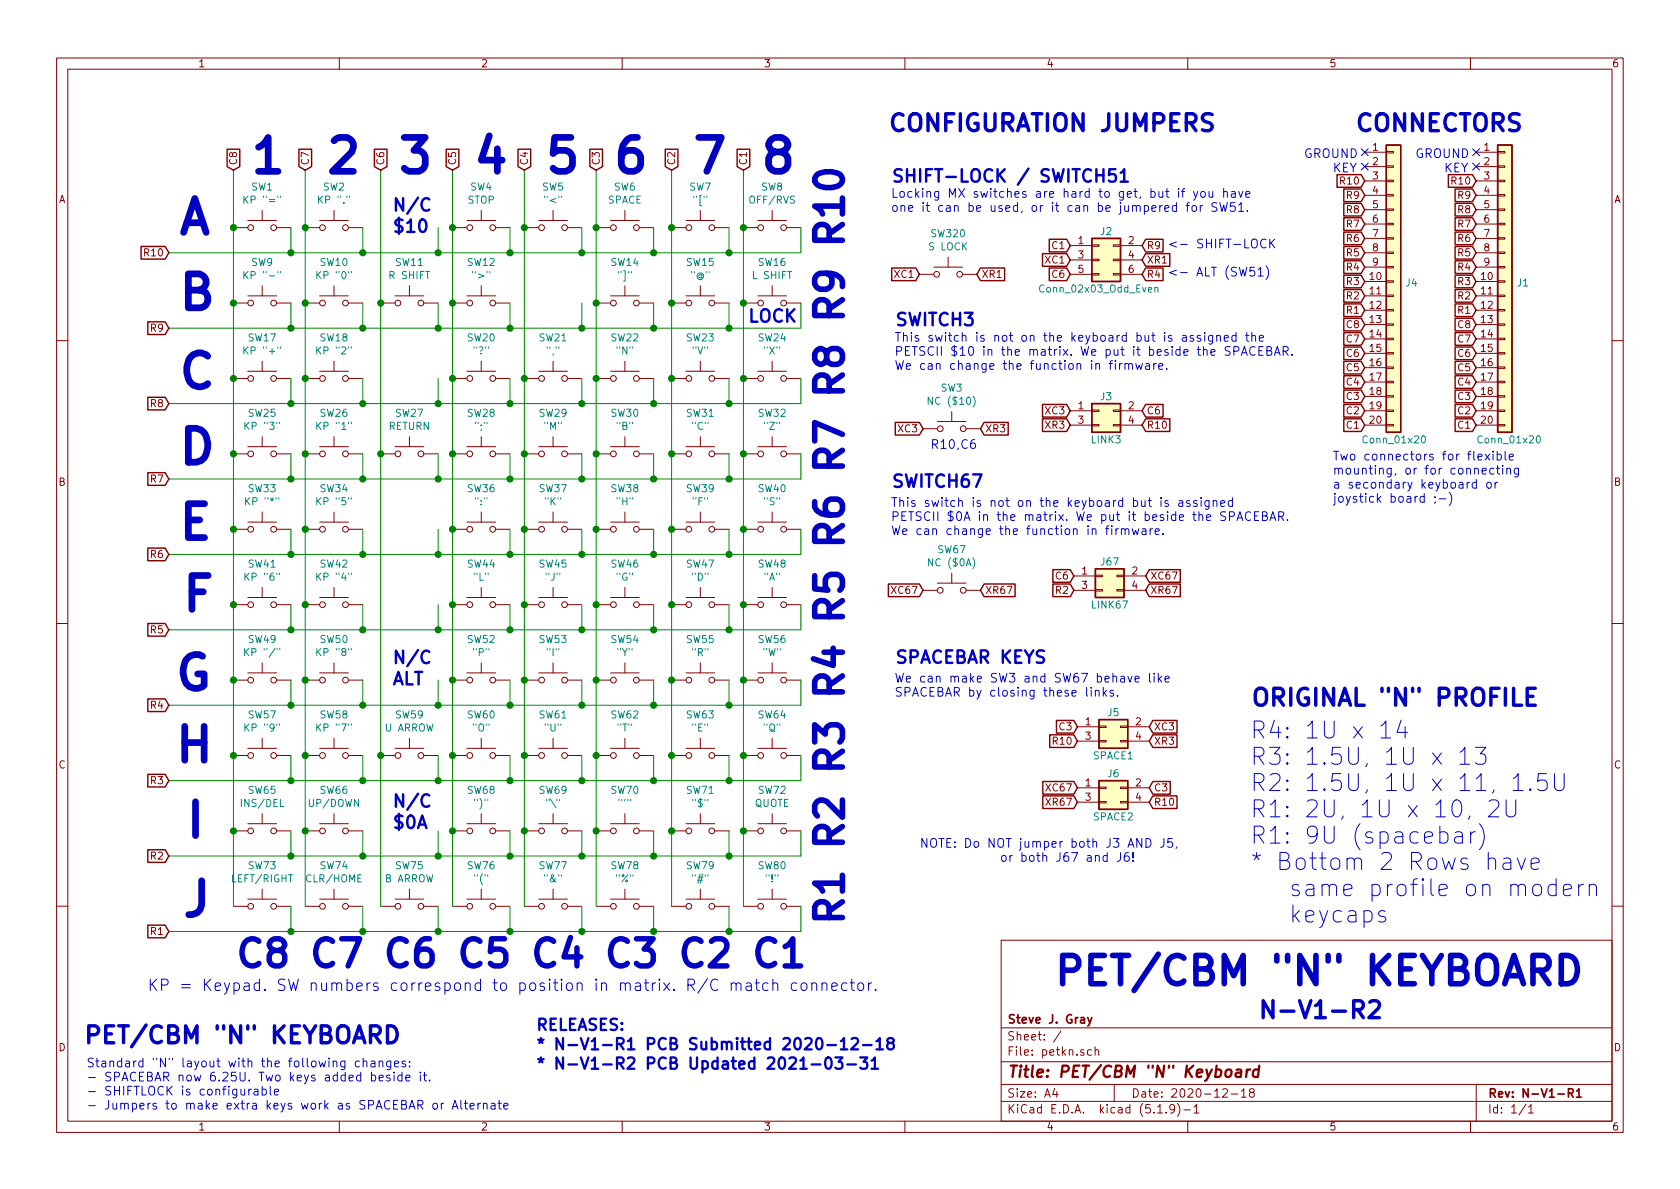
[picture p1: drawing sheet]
<svg xmlns="http://www.w3.org/2000/svg" width="297mm" height="210mm" viewBox="0 0 297 210" stroke-linecap="round" stroke-linejoin="round" font-family="sans-serif">
<defs><g id="words">
<g font-size="8.3" fill="#0000c2">
<text x="43.8" y="30.6">1</text>
<text x="57.1" y="30.6">2</text>
<text x="69.8" y="30.6">3</text>
<text x="83.2" y="30.6">4</text>
<text x="95.9" y="30.6">5</text>
<text x="107.9" y="30.6">6</text>
<text x="121.9" y="30.6">7</text>
<text x="134" y="30.6">8</text>
<text x="31.1" y="41.4">A</text>
<text x="31.1" y="54.7">B</text>
<text x="31.1" y="68.7">C</text>
<text x="31.1" y="82">D</text>
<text x="31.1" y="95.4">E</text>
<text x="31.7" y="108.1">F</text>
<text x="30.5" y="122">G</text>
<text x="30.5" y="134.7">H</text>
<text x="32.4" y="148.1">I</text>
<text x="31.7" y="162">J</text>
</g>
<text font-size="7" fill="#0000c2" x="186.1" y="174.2">PET/CBM &quot;N&quot; KEYBOARD</text>
<text font-size="6.8" fill="#0000c2" x="149.2" y="164.1" transform="rotate(-90 149.2 164.1)">R1 R2 R3 R4 R5 R6 R7 R8 R9 R10</text>
<text font-size="6.7" fill="#008400" x="41.3" y="171">C8 C7 C6 C5 C4 C3 C2 C1</text>
<g font-size="4.2" fill="#0000c2">
<text x="156.8" y="23.3">CONFIGURATION JUMPERS</text>
<text x="239.4" y="23.3">CONNECTORS</text>
<text x="221" y="124.9">ORIGINAL &quot;N&quot; PROFILE</text>
<text x="221" y="130.7">R4: 1U x 14</text>
<text x="221" y="135.3">R3: 1.5U, 1U x 13</text>
<text x="221" y="139.9">R2: 1.5U, 1U x 11, 1.5U</text>
<text x="221" y="144.6">R1: 2U, 1U x 10, 2U</text>
<text x="221" y="149.2">R1: 9U (spacebar)</text>
<text x="221" y="153.9">* Bottom 2 Rows have</text>
<text x="224.5" y="158.5">same profile on modern</text>
<text x="224.5" y="163.2">keycaps</text>
<text x="14.6" y="184.6">PET/CBM &quot;N&quot; KEYBOARD</text>
<text x="222.2" y="180.1">N-V1-R2</text>
</g>
<g font-size="3.1" fill="#0000c2">
<text x="157.5" y="32.3">SHIFT-LOCK / SWITCH51</text>
<text x="69.2" y="37.4">N/C</text>
<text x="69.2" y="41.1">$10</text>
<text x="132.1" y="57">LOCK</text>
<text x="158.1" y="57.7">SWITCH3</text>
<text x="157.5" y="86.2">SWITCH67</text>
<text x="69.2" y="117.4">N/C</text>
<text x="158.1" y="117.3">SPACEBAR KEYS</text>
<text x="69.2" y="121.2">ALT</text>
<text x="69.2" y="142.8">N/C</text>
<text x="69.2" y="146.6">$0A</text>
</g>
<g font-size="2.8" fill="#0000c2">
<text x="26" y="175.3">KP = Keypad. SW numbers correspond to position in matrix. R/C match connector.</text>
<text x="94.6" y="182.2">RELEASES:</text>
<text x="94.6" y="185.7">* N-V1-R1 PCB Submitted 2020-12-18</text>
<text x="94.6" y="189.1">* N-V1-R2 PCB Updated 2021-03-31</text>
</g>
<text font-size="2.8" fill="#840000" x="178" y="190.5">Title: PET/CBM &quot;N&quot; Keyboard</text>
<g font-size="2.2" fill="#0000c2">
<text x="230.5" y="27.9">GROUND</text>
<text x="250.2" y="27.9">GROUND</text>
<text x="157.5" y="35">Locking MX switches are hard to get, but if you have</text>
<text x="235.6" y="30.5">KEY</text>
<text x="255.3" y="30.5">KEY</text>
<text x="157.5" y="37.5">one it can be used, or it can be jumpered for SW51.</text>
<text x="206.4" y="43.9">&lt;- SHIFT-LOCK</text>
<text x="206.4" y="48.9">&lt;- ALT (SW51)</text>
<text x="158.1" y="60.4">This switch is not on the keyboard but is assigned the</text>
<text x="158.1" y="62.9">PETSCII $10 in the matrix. We put it beside the SPACEBAR.</text>
<text x="158.1" y="65.4">We can change the function in firmware.</text>
<text x="164.5" y="79.4">R10,C6</text>
<text x="235.6" y="81.4">Two connectors for flexible</text>
<text x="235.6" y="83.9">mounting, or for connecting</text>
<text x="157.5" y="89.6">This switch is not on the keyboard but is assigned</text>
<text x="235.6" y="86.4">a secondary keyboard or</text>
<text x="235.6" y="88.9">joystick board ;-)</text>
<text x="157.5" y="92.1">PETSCII $0A in the matrix. We put it beside the SPACEBAR.</text>
<text x="157.5" y="94.6">We can change the function in firmware.</text>
<text x="158.1" y="120.7">We can make SW3 and SW67 behave like</text>
<text x="158.1" y="123.2">SPACEBAR by closing these links.</text>
<text x="162.6" y="149.9">NOTE: Do NOT jumper both J3 AND J5,</text>
<text x="169.8" y="152.4">or both J67 and J6!</text>
<text x="15.2" y="188.7">Standard &quot;N&quot; layout with the following changes:</text>
<text x="15.2" y="191.2">- SPACEBAR now 6.25U. Two keys added beside it.</text>
<text x="15.2" y="193.7">- SHIFTLOCK is configurable</text>
<text x="15.2" y="196.2">- Jumpers to make extra keys work as SPACEBAR or Alternate</text>
</g>
<g font-size="2.1" fill="#840000">
<text x="178" y="184">Sheet: /</text>
<text x="178" y="181">Steve J. Gray</text>
<text x="178" y="186.7">File: petkn.sch</text>
<text x="178" y="196.9">KiCad E.D.A. kicad (5.1.9)-1</text>
<text x="178" y="194.1">Size: A4</text>
<text x="200" y="194.1">Date: 2020-12-18</text>
<text x="263" y="194.1">Rev: N-V1-R1</text>
<text x="263" y="196.9">Id: 1/1</text>
</g>
<g font-size="1.8" fill="#840000">
<text x="35" y="11.9">1</text>
<text x="85" y="11.9">2</text>
<text x="135" y="11.9">3</text>
<text x="185" y="11.9">4</text>
<text x="235" y="11.9">5</text>
<text x="285" y="11.9">6</text>
<text x="41.9" y="29.3" transform="rotate(-90 41.9 29.3)">C8</text>
<text x="54.6" y="29.3" transform="rotate(-90 54.6 29.3)">C7</text>
<text x="67.9" y="29.3" transform="rotate(-90 67.9 29.3)">C6</text>
<text x="80.6" y="29.3" transform="rotate(-90 80.6 29.3)">C5</text>
<text x="93.3" y="29.3" transform="rotate(-90 93.3 29.3)">C4</text>
<text x="106" y="29.3" transform="rotate(-90 106 29.3)">C3</text>
<text x="119.4" y="29.3" transform="rotate(-90 119.4 29.3)">C2</text>
<text x="132.1" y="29.3" transform="rotate(-90 132.1 29.3)">C1</text>
<text x="242.7" y="26.7">1</text>
<text x="242.7" y="29.2">2</text>
<text x="262.4" y="26.7">1</text>
<text x="262.4" y="29.2">2</text>
<text x="10.4" y="35.9">A</text>
<text x="237.3" y="32.6">R10</text>
<text x="238.3" y="35.2">R9</text>
<text x="242.7" y="31.7">3</text>
<text x="242.7" y="34.3">4</text>
<text x="256.9" y="32.6">R10</text>
<text x="257.9" y="35.2">R9</text>
<text x="262.4" y="31.7">3</text>
<text x="262.4" y="34.3">4</text>
<text x="285.4" y="35.9">A</text>
<text x="238.3" y="40.3">R7</text>
<text x="238.3" y="37.7">R8</text>
<text x="242.7" y="36.8">5</text>
<text x="242.7" y="39.4">6</text>
<text x="242.7" y="41.9">7</text>
<text x="257.9" y="37.7">R8</text>
<text x="257.9" y="40.3">R7</text>
<text x="262.4" y="36.8">5</text>
<text x="262.4" y="39.4">6</text>
<text x="262.4" y="41.9">7</text>
<text x="25.8" y="45.3">R10</text>
<text x="185" y="46.6">XC1</text>
<text x="186.2" y="44.1">C1</text>
<text x="190.7" y="43.2">1</text>
<text x="190.7" y="45.7">3</text>
<text x="199.5" y="43.2">2</text>
<text x="199.5" y="45.7">4</text>
<text x="202.7" y="44.1">R9</text>
<text x="202.7" y="46.6">XR1</text>
<text x="238.3" y="47.9">R4</text>
<text x="238.3" y="45.3">R5</text>
<text x="238.3" y="42.8">R6</text>
<text x="242.7" y="44.4">8</text>
<text x="242.7" y="47">9</text>
<text x="257.9" y="42.8">R6</text>
<text x="257.9" y="45.3">R5</text>
<text x="257.9" y="47.9">R4</text>
<text x="262.4" y="44.4">8</text>
<text x="262.4" y="47">9</text>
<text x="158.3" y="49.1">XC1</text>
<text x="173.5" y="49.1">XR1</text>
<text x="186.2" y="49.1">C6</text>
<text x="190.7" y="48.3">5</text>
<text x="199.5" y="48.3">6</text>
<text x="202.7" y="49.1">R4</text>
<text x="238.3" y="53">R2</text>
<text x="238.3" y="50.4">R3</text>
<text x="242.2" y="49.5">10</text>
<text x="242.2" y="52.1">11</text>
<text x="257.9" y="53">R2</text>
<text x="257.9" y="50.4">R3</text>
<text x="261.9" y="49.5">10</text>
<text x="261.9" y="52.1">11</text>
<text x="26.8" y="58.7">R9</text>
<text x="238.3" y="55.5">R1</text>
<text x="238.3" y="58">C8</text>
<text x="242.2" y="54.6">12</text>
<text x="242.2" y="57.1">13</text>
<text x="242.2" y="59.7">14</text>
<text x="257.9" y="55.5">R1</text>
<text x="257.9" y="58">C8</text>
<text x="261.9" y="54.6">12</text>
<text x="261.9" y="57.1">13</text>
<text x="261.9" y="59.7">14</text>
<text x="238.3" y="60.6">C7</text>
<text x="238.3" y="65.7">C5</text>
<text x="238.3" y="63.1">C6</text>
<text x="242.2" y="62.2">15</text>
<text x="242.2" y="64.8">16</text>
<text x="257.9" y="65.7">C5</text>
<text x="257.9" y="63.1">C6</text>
<text x="257.9" y="60.6">C7</text>
<text x="261.9" y="62.2">15</text>
<text x="261.9" y="64.8">16</text>
<text x="238.3" y="70.7">C3</text>
<text x="238.3" y="68.2">C4</text>
<text x="242.2" y="67.3">17</text>
<text x="242.2" y="69.8">18</text>
<text x="257.9" y="70.7">C3</text>
<text x="257.9" y="68.2">C4</text>
<text x="261.9" y="67.3">17</text>
<text x="261.9" y="69.8">18</text>
<text x="26.8" y="72">R8</text>
<text x="159" y="76.4">XC3</text>
<text x="174.1" y="76.4">XR3</text>
<text x="185" y="75.8">XR3</text>
<text x="185" y="73.3">XC3</text>
<text x="190.7" y="72.4">1</text>
<text x="190.7" y="74.9">3</text>
<text x="199.5" y="72.4">2</text>
<text x="199.5" y="74.9">4</text>
<text x="202.7" y="73.3">C6</text>
<text x="202.7" y="75.8">R10</text>
<text x="238.3" y="75.8">C1</text>
<text x="238.3" y="73.3">C2</text>
<text x="242.2" y="72.4">19</text>
<text x="242.2" y="74.9">20</text>
<text x="257.9" y="73.3">C2</text>
<text x="257.9" y="75.8">C1</text>
<text x="261.9" y="72.4">19</text>
<text x="261.9" y="74.9">20</text>
<text x="10.4" y="85.9">B</text>
<text x="26.8" y="85.3">R7</text>
<text x="285.4" y="85.9">B</text>
<text x="26.8" y="98.7">R6</text>
<text x="191.3" y="101.6">1</text>
<text x="200.2" y="101.6">2</text>
<text x="158" y="105">XC67</text>
<text x="174.1" y="105">XR67</text>
<text x="186.8" y="102.5">C6</text>
<text x="186.8" y="105">R2</text>
<text x="191.3" y="104.1">3</text>
<text x="200.2" y="104.1">4</text>
<text x="203.4" y="102.5">XC67</text>
<text x="203.4" y="105">XR67</text>
<text x="26.8" y="112">R5</text>
<text x="26.8" y="125.3">R4</text>
<text x="186.5" y="131.7">R10</text>
<text x="187.5" y="129.2">C3</text>
<text x="191.9" y="128.3">1</text>
<text x="191.9" y="130.8">3</text>
<text x="200.8" y="128.3">2</text>
<text x="200.8" y="130.8">4</text>
<text x="204" y="129.2">XC3</text>
<text x="204" y="131.7">XR3</text>
<text x="10.4" y="135.9">C</text>
<text x="285.4" y="135.9">C</text>
<text x="26.8" y="138.7">R3</text>
<text x="185.3" y="142.5">XR67</text>
<text x="185.3" y="139.9">XC67</text>
<text x="191.9" y="139.1">1</text>
<text x="191.9" y="141.6">3</text>
<text x="200.8" y="139.1">2</text>
<text x="200.8" y="141.6">4</text>
<text x="204" y="139.9">C3</text>
<text x="204" y="142.5">R10</text>
<text x="26.8" y="152">R2</text>
<text x="26.8" y="165.3">R1</text>
<text x="10.4" y="185.9">D</text>
<text x="285.4" y="185.9">D</text>
<text x="35" y="199.9">1</text>
<text x="85" y="199.9">2</text>
<text x="135" y="199.9">3</text>
<text x="185" y="199.9">4</text>
<text x="235" y="199.9">5</text>
<text x="285" y="199.9">6</text>
</g>
<g font-size="1.8" fill="#008484">
<text x="44.4" y="33.7">SW1</text>
<text x="57.1" y="33.7">SW2</text>
<text x="83.2" y="33.7">SW4</text>
<text x="95.9" y="33.7">SW5</text>
<text x="108.6" y="33.7">SW6</text>
<text x="121.9" y="33.7">SW7</text>
<text x="134.6" y="33.7">SW8</text>
<text x="43.5" y="36">KP &quot;=&quot;</text>
<text x="56.5" y="36">KP &quot;.&quot;</text>
<text x="82.7" y="36">STOP</text>
<text x="96.4" y="36">&quot;&lt;&quot;</text>
<text x="107.4" y="36">SPACE</text>
<text x="122.7" y="36">&quot;[&quot;</text>
<text x="132.7" y="36">OFF/RVS</text>
<text x="164.7" y="42">SW320</text>
<text x="194.6" y="41.6">J2</text>
<text x="44.4" y="47">SW9</text>
<text x="56.6" y="47">SW10</text>
<text x="70" y="47">SW11</text>
<text x="82.7" y="47">SW12</text>
<text x="108.1" y="47">SW14</text>
<text x="121.4" y="47">SW15</text>
<text x="134.1" y="47">SW16</text>
<text x="164.3" y="44.3">S LOCK</text>
<text x="43.8" y="49.3">KP &quot;-&quot;</text>
<text x="56.3" y="49.3">KP &quot;0&quot;</text>
<text x="69" y="49.3">R SHIFT</text>
<text x="83.7" y="49.3">&quot;&gt;&quot;</text>
<text x="109.4" y="49.3">&quot;]&quot;</text>
<text x="122.1" y="49.3">&quot;@&quot;</text>
<text x="133.2" y="49.3">L SHIFT</text>
<text x="184.3" y="51.7">Conn_02x03_Odd_Even</text>
<text x="248.6" y="50.7">J4</text>
<text x="268.3" y="50.7">J1</text>
<text x="43.5" y="62.7">KP &quot;+&quot;</text>
<text x="43.9" y="60.4">SW17</text>
<text x="56.3" y="62.7">KP &quot;2&quot;</text>
<text x="56.6" y="60.4">SW18</text>
<text x="82.7" y="60.4">SW20</text>
<text x="83.7" y="62.7">&quot;?&quot;</text>
<text x="95.4" y="60.4">SW21</text>
<text x="96.7" y="62.7">&quot;,&quot;</text>
<text x="108.1" y="60.4">SW22</text>
<text x="109" y="62.7">&quot;N&quot;</text>
<text x="121.4" y="60.4">SW23</text>
<text x="122.4" y="62.7">&quot;V&quot;</text>
<text x="134.1" y="60.4">SW24</text>
<text x="135.1" y="62.7">&quot;X&quot;</text>
<text x="164.7" y="71.6">NC ($10)</text>
<text x="166.4" y="69.3">SW3</text>
<text x="194.6" y="70.8">J3</text>
<text x="43.6" y="76">KP &quot;3&quot;</text>
<text x="43.9" y="73.7">SW25</text>
<text x="56.3" y="76">KP &quot;1&quot;</text>
<text x="56.6" y="73.7">SW26</text>
<text x="68.7" y="76">RETURN</text>
<text x="70" y="73.7">SW27</text>
<text x="82.7" y="73.7">SW28</text>
<text x="84" y="76">&quot;;&quot;</text>
<text x="95.4" y="73.7">SW29</text>
<text x="96.2" y="76">&quot;M&quot;</text>
<text x="108.1" y="73.7">SW30</text>
<text x="109" y="76">&quot;B&quot;</text>
<text x="121.4" y="73.7">SW31</text>
<text x="122.4" y="76">&quot;C&quot;</text>
<text x="134.1" y="73.7">SW32</text>
<text x="135.2" y="76">&quot;Z&quot;</text>
<text x="193" y="78.4">LINK3</text>
<text x="241.3" y="78.4">Conn_01x20</text>
<text x="261.6" y="78.4">Conn_01x20</text>
<text x="43.7" y="89.4">KP &quot;*&quot;</text>
<text x="43.9" y="87">SW33</text>
<text x="56.3" y="89.4">KP &quot;5&quot;</text>
<text x="56.6" y="87">SW34</text>
<text x="82.7" y="87">SW36</text>
<text x="84" y="89.4">&quot;:&quot;</text>
<text x="95.4" y="87">SW37</text>
<text x="96.3" y="89.4">&quot;K&quot;</text>
<text x="108.1" y="87">SW38</text>
<text x="109" y="89.4">&quot;H&quot;</text>
<text x="121.4" y="87">SW39</text>
<text x="122.5" y="89.4">&quot;F&quot;</text>
<text x="134.1" y="87">SW40</text>
<text x="135.1" y="89.4">&quot;S&quot;</text>
<text x="43.9" y="100.4">SW41</text>
<text x="56.6" y="100.4">SW42</text>
<text x="82.7" y="100.4">SW44</text>
<text x="95.4" y="100.4">SW45</text>
<text x="108.1" y="100.4">SW46</text>
<text x="121.4" y="100.4">SW47</text>
<text x="134.1" y="100.4">SW48</text>
<text x="164.5" y="100.1">NC ($0A)</text>
<text x="165.9" y="97.8">SW67</text>
<text x="194.7" y="100">J67</text>
<text x="43.6" y="102.7">KP &quot;6&quot;</text>
<text x="56.3" y="102.7">KP &quot;4&quot;</text>
<text x="83.7" y="102.7">&quot;L&quot;</text>
<text x="96.5" y="102.7">&quot;J&quot;</text>
<text x="109" y="102.7">&quot;G&quot;</text>
<text x="122.4" y="102.7">&quot;D&quot;</text>
<text x="135.1" y="102.7">&quot;A&quot;</text>
<text x="193.2" y="107.6">LINK67</text>
<text x="43.9" y="113.7">SW49</text>
<text x="56.6" y="113.7">SW50</text>
<text x="82.7" y="113.7">SW52</text>
<text x="95.4" y="113.7">SW53</text>
<text x="108.1" y="113.7">SW54</text>
<text x="121.4" y="113.7">SW55</text>
<text x="134.1" y="113.7">SW56</text>
<text x="43.8" y="116">KP &quot;/&quot;</text>
<text x="56.3" y="116">KP &quot;8&quot;</text>
<text x="83.7" y="116">&quot;P&quot;</text>
<text x="96.7" y="116">&quot;I&quot;</text>
<text x="109.1" y="116">&quot;Y&quot;</text>
<text x="122.4" y="116">&quot;R&quot;</text>
<text x="134.8" y="116">&quot;W&quot;</text>
<text x="43.6" y="129.4">KP &quot;9&quot;</text>
<text x="43.9" y="127">SW57</text>
<text x="56.3" y="129.4">KP &quot;7&quot;</text>
<text x="56.6" y="127">SW58</text>
<text x="68.1" y="129.4">U ARROW</text>
<text x="70" y="127">SW59</text>
<text x="82.7" y="127">SW60</text>
<text x="83.6" y="129.4">&quot;O&quot;</text>
<text x="95.4" y="127">SW61</text>
<text x="96.3" y="129.4">&quot;U&quot;</text>
<text x="108.1" y="127">SW62</text>
<text x="109.1" y="129.4">&quot;T&quot;</text>
<text x="121.4" y="127">SW63</text>
<text x="122.4" y="129.4">&quot;E&quot;</text>
<text x="134.1" y="127">SW64</text>
<text x="135" y="129.4">&quot;Q&quot;</text>
<text x="195.9" y="126.7">J5</text>
<text x="193.3" y="134.3">SPACE1</text>
<text x="195.9" y="137.5">J6</text>
<text x="42.9" y="142.7">INS/DEL</text>
<text x="43.9" y="140.4">SW65</text>
<text x="54.8" y="142.7">UP/DOWN</text>
<text x="56.6" y="140.4">SW66</text>
<text x="82.7" y="140.4">SW68</text>
<text x="84" y="142.7">&quot;)&quot;</text>
<text x="95.4" y="140.4">SW69</text>
<text x="96.7" y="142.7">&quot;\&quot;</text>
<text x="108.1" y="140.4">SW70</text>
<text x="109.4" y="142.7">&quot;'&quot;</text>
<text x="121.4" y="140.4">SW71</text>
<text x="122.5" y="142.7">&quot;$&quot;</text>
<text x="133.4" y="142.7">QUOTE</text>
<text x="134.1" y="140.4">SW72</text>
<text x="193.3" y="145.1">SPACE2</text>
<text x="43.9" y="153.7">SW73</text>
<text x="56.6" y="153.7">SW74</text>
<text x="70" y="153.7">SW75</text>
<text x="82.7" y="153.7">SW76</text>
<text x="95.4" y="153.7">SW77</text>
<text x="108.1" y="153.7">SW78</text>
<text x="121.4" y="153.7">SW79</text>
<text x="134.1" y="153.7">SW80</text>
<text x="41.1" y="156">LEFT/RIGHT</text>
<text x="54.4" y="156">CLR/HOME</text>
<text x="68.1" y="156">B ARROW</text>
<text x="84" y="156">&quot;(&quot;</text>
<text x="96.3" y="156">&quot;&amp;&quot;</text>
<text x="108.9" y="156">&quot;%&quot;</text>
<text x="122.5" y="156">&quot;#&quot;</text>
<text x="135.4" y="156">&quot;!&quot;</text>
</g>
</g></defs>
<g fill="none" stroke="#840000" stroke-width=".18">
<path d="M10 10.3h277v189.9h-277zM12 12.2h273v186.1h-273zM60 10.3v1.9M110 10.3v1.9M160 10.3v1.9M210 10.3v1.9M260 10.3v1.9M43.8 39h5.1M46.4 37.2v1.8M56.5 39h5.1M59.1 37.2v1.8M82.5 39h5.1"/>
<path d="M85.1 37.2v1.8M95.2 39h5.1M97.8 37.2v1.8M107.9 39h5.1M110.5 37.2v1.8M121.3 39h5.1M123.8 37.2v1.8M134 39h5.1M136.5 37.2v1.8M241.3 26.9h3.8M241.3 29.5h3.8M241.3 32h3.8"/>
<path d="M241.3 34.5h3.8M241.3 37.1h3.8M241.3 39.6h3.8M245.1 39.5h1.3v.2h-1.3zM245.1 37h1.3v.2h-1.3zM245.1 34.4h1.3v.3h-1.3zM245.1 31.9h1.3v.2h-1.3zM245.1 29.3h1.3v.3h-1.3zM245.1 26.8h1.3v.2h-1.3zM261 26.9h3.8M261 29.5h3.8M261 32h3.8"/>
<path d="M261 34.5h3.8M261 37.1h3.8M261 39.6h3.8M264.8 39.5h1.3v.2h-1.3zM264.8 37h1.3v.2h-1.3zM264.8 34.4h1.3v.3h-1.3zM264.8 31.9h1.3v.2h-1.3zM264.8 29.3h1.3v.3h-1.3zM264.8 26.8h1.3v.2h-1.3zM41.3 53.6h2.5M41.3 40.3h2.5M43.8 52.3h5.1"/>
<path d="M46.4 50.5v1.8M48.9 53.6h2.5M48.9 40.3h2.5M54 53.6h2.5M54 40.3h2.5M56.5 52.3h5.1M59.1 50.5v1.8M61.6 53.6h2.5M61.6 40.3h2.5M67.3 53.6h2.5M69.8 52.3h5.1M72.4 50.5v1.8"/>
<path d="M74.9 53.6h2.6M80 53.6h2.5M80 40.3h2.5M82.5 52.3h5.1M85.1 50.5v1.8M87.6 53.6h2.6M87.6 40.3h2.6M92.7 40.3h2.5M100.3 40.3h2.6M105.4 53.6h2.5M105.4 40.3h2.5M107.9 52.3h5.1"/>
<path d="M110.5 50.5v1.8M113 53.6h2.6M113 40.3h2.6M118.7 53.6h2.6M118.7 40.3h2.6M121.3 52.3h5.1M123.8 50.5v1.8M126.4 53.6h2.5M126.4 40.3h2.5M131.4 53.6h2.6M131.4 40.3h2.6M134 52.3h5.1"/>
<path d="M136.5 50.5v1.8M139.1 53.6h2.5M139.1 40.3h2.5M162.6 48.5h2.5M165.1 47.2h5.1M167.6 45.5v1.7M170.2 48.5h2.5M189.2 48.5h3.8M189.2 43.4h3.8M189.2 46h3.8M193 48.4h1.3v.2h-1.3zM193 43.3h1.3v.3h-1.3z"/>
<path d="M193 45.8h1.3v.3h-1.3zM196.8 48.4h1.3v.2h-1.3zM196.8 43.3h1.3v.3h-1.3zM196.8 45.8h1.3v.3h-1.3zM198.1 48.5h3.8M198.1 43.4h3.8M198.1 46h3.8M241.3 52.3h3.8M241.3 49.8h3.8M241.3 54.9h3.8M241.3 57.4h3.8M241.3 59.9h3.8"/>
<path d="M241.3 42.2h3.8M241.3 44.7h3.8M241.3 47.2h3.8M245.1 54.7h1.3v.3h-1.3zM245.1 57.3h1.3v.2h-1.3zM245.1 59.8h1.3v.3h-1.3zM245.1 52.2h1.3v.2h-1.3zM245.1 47.1h1.3v.3h-1.3zM245.1 44.6h1.3v.2h-1.3zM245.1 42h1.3v.3h-1.3zM245.1 49.7h1.3v.2h-1.3zM261 52.3h3.8"/>
<path d="M261 49.8h3.8M261 54.9h3.8M261 57.4h3.8M261 59.9h3.8M261 42.2h3.8M261 44.7h3.8M261 47.2h3.8M264.8 54.7h1.3v.3h-1.3zM264.8 57.3h1.3v.2h-1.3zM264.8 59.8h1.3v.3h-1.3zM264.8 52.2h1.3v.2h-1.3zM264.8 47.1h1.3v.3h-1.3z"/>
<path d="M264.8 44.6h1.3v.2h-1.3zM264.8 42h1.3v.3h-1.3zM264.8 49.7h1.3v.2h-1.3zM10 60.2h2M41.3 66.9h2.5M43.8 65.7h5.1M43.8 79h5.1M46.4 63.9v1.8M46.4 77.2v1.8M48.9 66.9h2.5M54 66.9h2.5M56.5 65.7h5.1"/>
<path d="M56.5 79h5.1M59.1 63.9v1.8M59.1 77.2v1.8M61.6 66.9h2.5M69.8 79h5.1M72.4 77.2v1.8M80 66.9h2.5M82.5 65.7h5.1M82.5 79h5.1M85.1 63.9v1.8M85.1 77.2v1.8M87.6 66.9h2.6"/>
<path d="M92.7 66.9h2.5M95.2 65.7h5.1M95.2 79h5.1M97.8 63.9v1.8M97.8 77.2v1.8M100.3 66.9h2.6M105.4 66.9h2.5M107.9 65.7h5.1M107.9 79h5.1M110.5 63.9v1.8M110.5 77.2v1.8M113 66.9h2.6"/>
<path d="M118.7 66.9h2.6M121.3 65.7h5.1M121.3 79h5.1M123.8 63.9v1.8M123.8 77.2v1.8M126.4 66.9h2.5M131.4 66.9h2.6M134 65.7h5.1M134 79h5.1M136.5 63.9v1.8M136.5 77.2v1.8M139.1 66.9h2.5"/>
<path d="M163.2 75.8h2.5M165.7 74.5h5.1M168.3 72.8v1.7M170.8 75.8h2.6M189.2 72.6h3.8M189.2 75.2h3.8M193 75.1h1.3v.2h-1.3zM193 72.5h1.3v.3h-1.3zM196.8 75.1h1.3v.2h-1.3zM196.8 72.5h1.3v.3h-1.3zM198.1 72.6h3.8M198.1 75.2h3.8"/>
<path d="M241.3 62.5h3.8M241.3 65h3.8M241.3 67.6h3.8M241.3 70.1h3.8M241.3 72.6h3.8M241.3 75.2h3.8M245.1 62.4h1.3v.2h-1.3zM245.1 64.9h1.3v.2h-1.3zM245.1 67.4h1.3v.3h-1.3zM245.1 70h1.3v.2h-1.3zM245.1 72.5h1.3v.3h-1.3zM245.1 75.1h1.3v.2h-1.3z"/>
<path d="M261 62.5h3.8M261 65h3.8M261 67.6h3.8M261 70.1h3.8M261 72.6h3.8M261 75.2h3.8M264.8 62.4h1.3v.2h-1.3zM264.8 64.9h1.3v.2h-1.3zM264.8 67.4h1.3v.3h-1.3zM264.8 70h1.3v.2h-1.3zM264.8 72.5h1.3v.3h-1.3zM264.8 75.1h1.3v.2h-1.3z"/>
<path d="M285 60.2h2M41.3 80.3h2.5M41.3 93.6h2.5M43.8 92.3h5.1M46.4 90.5v1.8M48.9 80.3h2.5M48.9 93.6h2.5M54 80.3h2.5M54 93.6h2.5M56.5 92.3h5.1M59.1 90.5v1.8M61.6 80.3h2.5"/>
<path d="M61.6 93.6h2.5M67.3 80.3h2.5M74.9 80.3h2.6M80 80.3h2.5M80 93.6h2.5M82.5 92.3h5.1M85.1 90.5v1.8M87.6 80.3h2.6M87.6 93.6h2.6M92.7 80.3h2.5M92.7 93.6h2.5M95.2 92.3h5.1"/>
<path d="M97.8 90.5v1.8M100.3 80.3h2.6M100.3 93.6h2.6M105.4 80.3h2.5M105.4 93.6h2.5M107.9 92.3h5.1M110.5 90.5v1.8M113 80.3h2.6M113 93.6h2.6M118.7 80.3h2.6M118.7 93.6h2.6M121.3 92.3h5.1"/>
<path d="M123.8 90.5v1.8M126.4 80.3h2.5M126.4 93.6h2.5M131.4 80.3h2.6M131.4 93.6h2.6M134 92.3h5.1M136.5 90.5v1.8M139.1 80.3h2.5M139.1 93.6h2.5M10 110.3h2M41.3 106.9h2.5M43.8 105.7h5.1"/>
<path d="M43.8 119h5.1M46.4 103.9v1.8M46.4 117.2v1.8M48.9 106.9h2.5M54 106.9h2.5M56.5 105.7h5.1M56.5 119h5.1M59.1 103.9v1.8M59.1 117.2v1.8M61.6 106.9h2.5M80 106.9h2.5M82.5 105.7h5.1"/>
<path d="M82.5 119h5.1M85.1 103.9v1.8M85.1 117.2v1.8M87.6 106.9h2.6M92.7 106.9h2.5M95.2 105.7h5.1M95.2 119h5.1M97.8 103.9v1.8M97.8 117.2v1.8M100.3 106.9h2.6M105.4 106.9h2.5M107.9 105.7h5.1"/>
<path d="M107.9 119h5.1M110.5 103.9v1.8M110.5 117.2v1.8M113 106.9h2.6M118.7 106.9h2.6M121.3 105.7h5.1M121.3 119h5.1M123.8 103.9v1.8M123.8 117.2v1.8M126.4 106.9h2.5M131.4 106.9h2.6M134 105.7h5.1"/>
<path d="M134 119h5.1M136.5 103.9v1.8M136.5 117.2v1.8M139.1 106.9h2.5M163.2 104.4h2.5M165.7 103.1h5.1M168.3 101.3v1.8M170.8 104.4h2.6M189.9 104.4h3.8M189.9 101.8h3.8M193.7 104.3h1.2v.2h-1.2zM193.7 101.7h1.2v.3h-1.2z"/>
<path d="M197.5 104.3h1.3v.2h-1.3zM197.5 101.7h1.3v.3h-1.3zM198.8 104.4h3.8M198.8 101.8h3.8M285 110.3h2M41.3 120.3h2.5M41.3 133.6h2.5M43.8 132.3h5.1M46.4 130.6v1.7M48.9 120.3h2.5M48.9 133.6h2.5M54 120.3h2.5"/>
<path d="M54 133.6h2.5M56.5 132.3h5.1M59.1 130.6v1.7M61.6 120.3h2.5M61.6 133.6h2.5M67.3 133.6h2.5M69.8 132.3h5.1M72.4 130.6v1.7M74.9 133.6h2.6M80 120.3h2.5M80 133.6h2.5M82.5 132.3h5.1"/>
<path d="M85.1 130.6v1.7M87.6 120.3h2.6M87.6 133.6h2.6M92.7 120.3h2.5M92.7 133.6h2.5M95.2 132.3h5.1M97.8 130.6v1.7M100.3 120.3h2.6M100.3 133.6h2.6M105.4 120.3h2.5M105.4 133.6h2.5M107.9 132.3h5.1"/>
<path d="M110.5 130.6v1.7M113 120.3h2.6M113 133.6h2.6M118.7 120.3h2.6M118.7 133.6h2.6M121.3 132.3h5.1M123.8 130.6v1.7M126.4 120.3h2.5M126.4 133.6h2.5M131.4 120.3h2.6M131.4 133.6h2.6M134 132.3h5.1"/>
<path d="M136.5 130.6v1.7M139.1 120.3h2.5M139.1 133.6h2.5M190.5 139.3h3.8M190.5 128.5h3.8M190.5 131.1h3.8M194.3 139.2h1.3v.2h-1.3zM194.3 130.9h1.3v.3h-1.3zM194.3 128.4h1.3v.2h-1.3zM198.1 139.2h1.3v.2h-1.3zM198.1 130.9h1.3v.3h-1.3zM198.1 128.4h1.3v.2h-1.3z"/>
<path d="M199.4 139.3h3.8M199.4 128.5h3.8M199.4 131.1h3.8M41.3 146.9h2.5M43.8 159h5.1M43.8 145.7h5.1M46.4 143.9v1.8M46.4 157.2v1.8M48.9 146.9h2.5M54 146.9h2.5M56.5 159h5.1M56.5 145.7h5.1"/>
<path d="M59.1 143.9v1.8M59.1 157.2v1.8M61.6 146.9h2.5M69.8 159h5.1M72.4 157.2v1.8M80 146.9h2.5M82.5 159h5.1M82.5 145.7h5.1M85.1 143.9v1.8M85.1 157.2v1.8M87.6 146.9h2.6M92.7 146.9h2.5"/>
<path d="M95.2 159h5.1M95.2 145.7h5.1M97.8 143.9v1.8M97.8 157.2v1.8M100.3 146.9h2.6M105.4 146.9h2.5M107.9 159h5.1M107.9 145.7h5.1M110.5 143.9v1.8M110.5 157.2v1.8M113 146.9h2.6M118.7 146.9h2.6"/>
<path d="M121.3 159h5.1M121.3 145.7h5.1M123.8 143.9v1.8M123.8 157.2v1.8M126.4 146.9h2.5M131.4 146.9h2.6M134 159h5.1M134 145.7h5.1M136.5 143.9v1.8M136.5 157.2v1.8M139.1 146.9h2.5M190.5 141.9h3.8"/>
<path d="M194.3 141.7h1.3v.3h-1.3zM198.1 141.7h1.3v.3h-1.3zM199.4 141.9h3.8M10 160.2h2M41.3 160.3h2.5M48.9 160.3h2.5M54 160.3h2.5M61.6 160.3h2.5M67.3 160.3h2.5M74.9 160.3h2.6M80 160.3h2.5M87.6 160.3h2.6"/>
<path d="M92.7 160.3h2.5M100.3 160.3h2.6M105.4 160.3h2.5M113 160.3h2.6M118.7 160.3h2.6M126.4 160.3h2.5M131.4 160.3h2.6M139.1 160.3h2.5M177 166.3h108v32h-108zM285 160.2h2M60 198.3v1.9M110 198.3v1.9"/>
<path d="M160 198.3v1.9M177 194.8h108M177 191.8h108M177 187.8h108M177 181.8h108M186.5 192.5l-.4 1h1M186.8 193v1M187.6 182.3l-1.3 2M193 185.7l-.4-.1-.3 .3v.6l.3 .1 .4-.1M193.6 185.7l.2-.1 .4 .1 .1 .9M193.6 185.1v1.5M197 191.8v3"/>
<path d="M204.7 196.8h.8M206.2 196.7v.1M207.7 196l-.1 .1a.48 .48 0 0 1-.6 .1l-.2-.2 .2-.6a.48 .48 0 0 1 .6 .1 1.27 1.27 0 0 1-.2 1.2l-.4 .1M208.2 195.1a1.71 1.71 0 0 1 0 2.3M209.3 196.3h1.2M210 198.3v1.9M211.1 195.8l.4-.5v1.5M211.1 196.8h.9M216.2 192.7l.2-.2h.4l.2 .5-.9 1h.9M217.7 193.5h1.1M219.5 193l.4-.5v1.5M219.5 194h.8"/>
<path d="M221.2 193.2l-.3-.3 .1-.2 .2-.2 .4 .1 .2 .2-.1 .2-.6 .2a.48 .48 0 0 0-.1 .7l.2 .1 .5-.1a.48 .48 0 0 0-.1-.7h-.1M260 198.3v1.9M261 191.8v6.5M269.8 195.2l-1.2 2M270.3 195.8l.4-.5v1.5M270.3 196.8h.8"/>
<circle cx="44.3" cy="53.6" r=".51"/>
<circle cx="44.3" cy="40.3" r=".51"/>
<circle cx="48.4" cy="53.6" r=".51"/>
<circle cx="48.4" cy="40.3" r=".51"/>
<circle cx="57" cy="40.3" r=".51"/>
<circle cx="57" cy="53.6" r=".51"/>
<circle cx="61.1" cy="40.3" r=".51"/>
<circle cx="61.1" cy="53.6" r=".51"/>
<circle cx="70.4" cy="53.6" r=".51"/>
<circle cx="74.4" cy="53.6" r=".51"/>
<circle cx="83.1" cy="40.3" r=".51"/>
<circle cx="83.1" cy="53.6" r=".51"/>
<circle cx="87.1" cy="53.6" r=".51"/>
<circle cx="87.1" cy="40.3" r=".51"/>
<circle cx="95.8" cy="40.3" r=".51"/>
<circle cx="99.8" cy="40.3" r=".51"/>
<circle cx="108.5" cy="40.3" r=".51"/>
<circle cx="108.5" cy="53.6" r=".51"/>
<circle cx="112.5" cy="53.6" r=".51"/>
<circle cx="112.5" cy="40.3" r=".51"/>
<circle cx="121.8" cy="40.3" r=".51"/>
<circle cx="121.8" cy="53.6" r=".51"/>
<circle cx="125.9" cy="53.6" r=".51"/>
<circle cx="125.9" cy="40.3" r=".51"/>
<circle cx="134.5" cy="40.3" r=".51"/>
<circle cx="134.5" cy="53.6" r=".51"/>
<circle cx="138.6" cy="53.6" r=".51"/>
<circle cx="138.6" cy="40.3" r=".51"/>
<circle cx="165.6" cy="48.5" r=".51"/>
<circle cx="169.7" cy="48.5" r=".51"/>
<circle cx="44.3" cy="66.9" r=".51"/>
<circle cx="48.4" cy="66.9" r=".51"/>
<circle cx="57" cy="66.9" r=".51"/>
<circle cx="61.1" cy="66.9" r=".51"/>
<circle cx="83.1" cy="66.9" r=".51"/>
<circle cx="87.1" cy="66.9" r=".51"/>
<circle cx="95.8" cy="66.9" r=".51"/>
<circle cx="99.8" cy="66.9" r=".51"/>
<circle cx="108.5" cy="66.9" r=".51"/>
<circle cx="112.5" cy="66.9" r=".51"/>
<circle cx="121.8" cy="66.9" r=".51"/>
<circle cx="125.9" cy="66.9" r=".51"/>
<circle cx="134.5" cy="66.9" r=".51"/>
<circle cx="138.6" cy="66.9" r=".51"/>
<circle cx="166.2" cy="75.8" r=".51"/>
<circle cx="170.3" cy="75.8" r=".51"/>
<circle cx="44.3" cy="80.3" r=".51"/>
<circle cx="44.3" cy="93.6" r=".51"/>
<circle cx="48.4" cy="80.3" r=".51"/>
<circle cx="48.4" cy="93.6" r=".51"/>
<circle cx="57" cy="93.6" r=".51"/>
<circle cx="57" cy="80.3" r=".51"/>
<circle cx="61.1" cy="80.3" r=".51"/>
<circle cx="61.1" cy="93.6" r=".51"/>
<circle cx="70.4" cy="80.3" r=".51"/>
<circle cx="74.4" cy="80.3" r=".51"/>
<circle cx="83.1" cy="93.6" r=".51"/>
<circle cx="83.1" cy="80.3" r=".51"/>
<circle cx="87.1" cy="80.3" r=".51"/>
<circle cx="87.1" cy="93.6" r=".51"/>
<circle cx="95.8" cy="80.3" r=".51"/>
<circle cx="95.8" cy="93.6" r=".51"/>
<circle cx="99.8" cy="80.3" r=".51"/>
<circle cx="99.8" cy="93.6" r=".51"/>
<circle cx="108.5" cy="93.6" r=".51"/>
<circle cx="108.5" cy="80.3" r=".51"/>
<circle cx="112.5" cy="80.3" r=".51"/>
<circle cx="112.5" cy="93.6" r=".51"/>
<circle cx="121.8" cy="93.6" r=".51"/>
<circle cx="121.8" cy="80.3" r=".51"/>
<circle cx="125.9" cy="80.3" r=".51"/>
<circle cx="125.9" cy="93.6" r=".51"/>
<circle cx="134.5" cy="93.6" r=".51"/>
<circle cx="134.5" cy="80.3" r=".51"/>
<circle cx="138.6" cy="80.3" r=".51"/>
<circle cx="138.6" cy="93.6" r=".51"/>
<circle cx="44.3" cy="106.9" r=".51"/>
<circle cx="48.4" cy="106.9" r=".51"/>
<circle cx="57" cy="106.9" r=".51"/>
<circle cx="61.1" cy="106.9" r=".51"/>
<circle cx="83.1" cy="106.9" r=".51"/>
<circle cx="87.1" cy="106.9" r=".51"/>
<circle cx="95.8" cy="106.9" r=".51"/>
<circle cx="99.8" cy="106.9" r=".51"/>
<circle cx="108.5" cy="106.9" r=".51"/>
<circle cx="112.5" cy="106.9" r=".51"/>
<circle cx="121.8" cy="106.9" r=".51"/>
<circle cx="125.9" cy="106.9" r=".51"/>
<circle cx="134.5" cy="106.9" r=".51"/>
<circle cx="138.6" cy="106.9" r=".51"/>
<circle cx="166.2" cy="104.4" r=".51"/>
<circle cx="170.3" cy="104.4" r=".51"/>
<circle cx="44.3" cy="120.3" r=".51"/>
<circle cx="44.3" cy="133.6" r=".51"/>
<circle cx="48.4" cy="120.3" r=".51"/>
<circle cx="48.4" cy="133.6" r=".51"/>
<circle cx="57" cy="120.3" r=".51"/>
<circle cx="57" cy="133.6" r=".51"/>
<circle cx="61.1" cy="120.3" r=".51"/>
<circle cx="61.1" cy="133.6" r=".51"/>
<circle cx="70.4" cy="133.6" r=".51"/>
<circle cx="74.4" cy="133.6" r=".51"/>
<circle cx="83.1" cy="120.3" r=".51"/>
<circle cx="83.1" cy="133.6" r=".51"/>
<circle cx="87.1" cy="120.3" r=".51"/>
<circle cx="87.1" cy="133.6" r=".51"/>
<circle cx="95.8" cy="120.3" r=".51"/>
<circle cx="95.8" cy="133.6" r=".51"/>
<circle cx="99.8" cy="120.3" r=".51"/>
<circle cx="99.8" cy="133.6" r=".51"/>
<circle cx="108.5" cy="120.3" r=".51"/>
<circle cx="108.5" cy="133.6" r=".51"/>
<circle cx="112.5" cy="120.3" r=".51"/>
<circle cx="112.5" cy="133.6" r=".51"/>
<circle cx="121.8" cy="120.3" r=".51"/>
<circle cx="121.8" cy="133.6" r=".51"/>
<circle cx="125.9" cy="120.3" r=".51"/>
<circle cx="125.9" cy="133.6" r=".51"/>
<circle cx="134.5" cy="120.3" r=".51"/>
<circle cx="134.5" cy="133.6" r=".51"/>
<circle cx="138.6" cy="120.3" r=".51"/>
<circle cx="138.6" cy="133.6" r=".51"/>
<circle cx="44.3" cy="146.9" r=".51"/>
<circle cx="48.4" cy="146.9" r=".51"/>
<circle cx="57" cy="146.9" r=".51"/>
<circle cx="61.1" cy="146.9" r=".51"/>
<circle cx="83.1" cy="146.9" r=".51"/>
<circle cx="87.1" cy="146.9" r=".51"/>
<circle cx="95.8" cy="146.9" r=".51"/>
<circle cx="99.8" cy="146.9" r=".51"/>
<circle cx="108.5" cy="146.9" r=".51"/>
<circle cx="112.5" cy="146.9" r=".51"/>
<circle cx="121.8" cy="146.9" r=".51"/>
<circle cx="125.9" cy="146.9" r=".51"/>
<circle cx="134.5" cy="146.9" r=".51"/>
<circle cx="138.6" cy="146.9" r=".51"/>
<circle cx="44.3" cy="160.3" r=".51"/>
<circle cx="48.4" cy="160.3" r=".51"/>
<circle cx="57" cy="160.3" r=".51"/>
<circle cx="61.1" cy="160.3" r=".51"/>
<circle cx="70.4" cy="160.3" r=".51"/>
<circle cx="74.4" cy="160.3" r=".51"/>
<circle cx="83.1" cy="160.3" r=".51"/>
<circle cx="87.1" cy="160.3" r=".51"/>
<circle cx="95.8" cy="160.3" r=".51"/>
<circle cx="99.8" cy="160.3" r=".51"/>
<circle cx="108.5" cy="160.3" r=".51"/>
<circle cx="112.5" cy="160.3" r=".51"/>
<circle cx="121.8" cy="160.3" r=".51"/>
<circle cx="125.9" cy="160.3" r=".51"/>
<circle cx="134.5" cy="160.3" r=".51"/>
<circle cx="138.6" cy="160.3" r=".51"/>
</g>
<path d="M192.3 179.9l.4 1M193 179.9l-.5 1.4-.2 .1M275.5 193.5h1.1M277.3 193.3l.7-.1 .2-.2-.2-.4-.7-.1v1.5M277.7 193.3l.5 .7M278.7 193l.5-.5v1.5M278.7 194h.9" fill="none" stroke="#840000" stroke-width=".3"/>
<path d="M218.6 189.2h.8v1.2M219.5 189.6l-.7 .1a.4 .4 0 0 0-.3 .3 .4 .4 0 0 0 .2 .4l.7-.1M220.5 189.1l-.2 1.3M221.1 189.1a.55 .55 0 0 0-.7 .4M222.6 189.2a.68 .68 0 0 0-1 .3v.8l.2 .1 .6-.1M222.7 188.4l-.3 2" fill="none" stroke="#840000" stroke-width=".41"/>
<g fill="#ffffc2" stroke="#ffffc2" stroke-width=".18">
<path d="M264.8 25.6h2.5v50.8h-2.5z"/>
<path d="M245.1 25.6h2.5v50.8h-2.5z"/>
<path d="M194.3 138h5.1v5.1h-5.1z"/>
<path d="M193 42.2h5.1v7.6h-5.1z"/>
<path d="M193 71.4h5.1v5h-5.1z"/>
<path d="M193.7 100.6h5.1v5.1h-5.1z"/>
<path d="M194.3 127.2h5.1v5.1h-5.1z"/>
</g>
<g fill="none" stroke="#840000" stroke-width=".25">
<path d="M40.2 26.4h2.2v3.1l-1.1 .6-1.1-.6zM52.9 26.4h2.2v3.1l-1.1 .6-1.1-.6zM66.2 26.4h2.2v3.1l-1.1 .6-1.1-.6zM78.9 26.4h2.2v3.1l-1.1 .6-1.1-.6zM91.6 26.4h2.2v3.1l-1.1 .6-1.1-.6zM104.3 26.4h2.2v3.1l-1.1 .6-1.1-.6zM117.6 26.4h2.3v3.1l-1.2 .6-1.1-.6zM130.3 26.4h2.3v3.1l-1.2 .6-1.1-.6zM236.4 30.9h4.3l.6 1.1-.6 1.1h-4.3zM237.6 38.5h3.1l.6 1.1-.6 1.1h-3.1zM237.6 36h3.1l.6 1.1-.6 1.1h-3.1zM237.6 33.4h3.1l.6 1.1-.6 1.2h-3.1z"/>
<path d="M245.1 25.6h2.5v50.8h-2.5zM256.1 30.9h4.2l.7 1.1-.7 1.1h-4.2zM257.3 33.4h3l.7 1.1-.7 1.2h-3zM257.3 36h3l.7 1.1-.7 1.1h-3zM257.3 38.5h3l.7 1.1-.7 1.1h-3zM264.8 25.6h2.5v50.8h-2.5zM24.9 43.6h4.3l.6 1.1-.6 1.1h-4.3zM26.1 56.9h3.1l.6 1.1-.6 1.2h-3.1zM157.7 47.4h4.2l.7 1.1-.7 1.1h-4.2zM173.4 47.4h4.2v2.2h-4.2l-.7-1.1zM184.3 44.9h4.3l.6 1.1-.6 1.1h-4.3zM185.5 47.4h3.1l.6 1.1-.6 1.1h-3.1z"/>
<path d="M185.5 42.3h3.1l.6 1.1-.6 1.1h-3.1zM193 42.2h5.1v7.6h-5.1zM202.6 47.4h3v2.2h-3l-.7-1.1zM202.6 42.3h3v2.2h-3l-.7-1.1zM202.6 44.9h4.2v2.2h-4.2l-.7-1.1zM237.6 53.7h3.1l.6 1.2-.6 1.1h-3.1zM237.6 56.3h3.1l.6 1.1-.6 1.1h-3.1zM237.6 58.8h3.1l.6 1.1-.6 1.2h-3.1zM237.6 51.2h3.1l.6 1.1-.6 1.1h-3.1zM237.6 48.7h3.1l.6 1.1-.6 1.1h-3.1zM237.6 46.1h3.1l.6 1.1-.6 1.2h-3.1zM237.6 43.6h3.1l.6 1.1-.6 1.1h-3.1z"/>
<path d="M237.6 41h3.1l.6 1.2-.6 1.1h-3.1zM257.3 53.7h3l.7 1.2-.7 1.1h-3zM257.3 51.2h3l.7 1.1-.7 1.1h-3zM257.3 41h3l.7 1.2-.7 1.1h-3zM257.3 48.7h3l.7 1.1-.7 1.1h-3zM257.3 43.6h3l.7 1.1-.7 1.1h-3zM257.3 46.1h3l.7 1.1-.7 1.2h-3zM257.3 58.8h3l.7 1.1-.7 1.2h-3zM257.3 56.3h3l.7 1.1-.7 1.1h-3zM26.1 70.3h3.1l.6 1.1-.6 1.1h-3.1zM158.3 74.7h4.3l.6 1.1-.6 1.1h-4.3zM174 74.7h4.3v2.2h-4.3l-.6-1.1z"/>
<path d="M184.3 74.1h4.3l.6 1.1-.6 1.1h-4.3zM184.3 71.5h4.3l.6 1.1-.6 1.2h-4.3zM193 71.4h5.1v5h-5.1zM202.6 71.5h3v2.3h-3l-.7-1.2zM202.6 74.1h4.2v2.2h-4.2l-.7-1.1zM237.6 74.1h3.1l.6 1.1-.6 1.1h-3.1zM237.6 71.5h3.1l.6 1.1-.6 1.2h-3.1zM237.6 69h3.1l.6 1.1-.6 1.1h-3.1zM237.6 66.4h3.1l.6 1.2-.6 1.1h-3.1zM237.6 63.9h3.1l.6 1.1-.6 1.1h-3.1zM237.6 61.4h3.1l.6 1.1-.6 1.1h-3.1zM257.3 71.5h3l.7 1.1-.7 1.2h-3z"/>
<path d="M257.3 69h3l.7 1.1-.7 1.1h-3zM257.3 74.1h3l.7 1.1-.7 1.1h-3zM257.3 66.4h3l.7 1.2-.7 1.1h-3zM257.3 63.9h3l.7 1.1-.7 1.1h-3zM257.3 61.4h3l.7 1.1-.7 1.1h-3zM26.1 96.9h3.1l.6 1.1-.6 1.2h-3.1zM26.1 83.6h3.1l.6 1.1-.6 1.1h-3.1zM26.1 110.3h3.1l.6 1.1-.6 1.1h-3.1zM157.1 103.3h5.5l.6 1.1-.6 1.1h-5.5zM174 103.3h5.5v2.2h-5.5l-.6-1.1zM186.2 100.7h3l.7 1.1-.7 1.2h-3zM186.2 103.3h3l.7 1.1-.7 1.1h-3z"/>
<path d="M193.7 100.6h5.1v5.1h-5.1zM203.2 100.7h5.5v2.3h-5.5l-.6-1.2zM203.2 103.3h5.5v2.2h-5.5l-.6-1.1zM26.1 136.9h3.1l.6 1.1-.6 1.2h-3.1zM26.1 123.6h3.1l.6 1.1-.6 1.1h-3.1zM184.4 138.2h5.5l.6 1.1-.6 1.1h-5.5zM185.6 129.9h4.3l.6 1.2-.6 1.1h-4.3zM186.8 127.4h3.1l.6 1.1-.6 1.1h-3.1zM194.3 138h5.1v5.1h-5.1zM194.3 127.2h5.1v5.1h-5.1zM203.8 127.4h4.3v2.2h-4.3l-.6-1.1zM203.8 129.9h4.3v2.3h-4.3l-.6-1.1z"/>
<path d="M203.8 138.2h3.1v2.2h-3.1l-.6-1.1zM26.1 150.3h3.1l.6 1.1-.6 1.1h-3.1zM184.4 140.7h5.5l.6 1.2-.6 1.1h-5.5zM203.8 140.7h4.3v2.3h-4.3l-.6-1.1zM26.1 163.6h3.1l.6 1.1-.6 1.1h-3.1z"/>
</g>
<g fill="none" stroke="#008484" stroke-width=".18">
<path d="M49.6 34.7v.2M61.8 34.7v.2M99.3 34.7v.2M125 34.7v.2M43.1 48v1.3M43.9 48l-.8 .7M49.1 48v.3M49.6 48v.3M62.1 48v.3M86.6 48v.3M111.6 48v.3M204.2 50.9l.2-.1 .3 .1v.8"/>
<path d="M204.2 50.8v.9M49.4 74.7v.2M49.6 61.3v.3M62.1 61.3v.3M62.1 74.7v.2M164.8 70.2v1.3l-.7-1.3v1.3M172 70a1.4 1.4 0 0 1 0 2M251.4 77.2l.2-.1a.69 .69 0 0 1 .4 .6 .69 .69 0 0 1-.4 .6l-.2-.2-.1-.3zM271.8 77.2l.1-.1a.69 .69 0 0 1 .5 .6 .69 .69 0 0 1-.5 .6l-.2-.2-.1-.3zM49.3 88v.3M62.1 88v.3M43.3 114.7v1.2"/>
<path d="M44 114.7l-.7 .7M49 114.7v.2M49.4 101.3v.3M49.5 114.7v.2M62.1 101.3v.3M62.1 114.7v.2M49.4 128v.3M62.1 128v.3M99.3 154.7v.2"/>
</g>
<g fill="none" stroke="#008400" stroke-width=".18">
<path d="M41.3 30.1v130.2M54 30.1v130.2M67.3 30.1v130.2M80 30.1v130.2M92.7 30.1v130.2M105.4 30.1v130.2M118.7 30.1v130.2M131.4 30.1v130.2M51.4 40.3v4.4M51.4 53.6v4.4M64.1 40.3v4.4M64.1 53.6v4.4"/>
<path d="M77.5 40.3v4.4M77.5 53.6v4.4M90.2 40.3v4.4M90.2 53.6v4.4M102.9 40.3v4.4M102.9 53.6v4.4M115.6 40.3v4.4M115.6 53.6v4.4M128.9 40.3v4.4M128.9 53.6v4.4M141.6 40.3v4.4h-111.8M141.6 53.6v4.4h-111.8"/>
<path d="M51.4 66.9v4.5M64.1 66.9v4.5M77.5 66.9v4.5M90.2 66.9v4.5M102.9 66.9v4.5M115.6 66.9v4.5M128.9 66.9v4.5M141.6 66.9v4.5h-111.8M51.4 80.3v4.4M51.4 93.6v4.4M64.1 80.3v4.4M64.1 93.6v4.4"/>
<path d="M77.5 80.3v4.4M77.5 93.6v4.4M90.2 80.3v4.4M90.2 93.6v4.4M102.9 80.3v4.4M102.9 93.6v4.4M115.6 80.3v4.4M115.6 93.6v4.4M128.9 80.3v4.4M128.9 93.6v4.4M141.6 80.3v4.4h-111.8M141.6 93.6v4.4h-111.8"/>
<path d="M51.4 106.9v4.5M64.1 106.9v4.5M77.5 106.9v4.5M90.2 106.9v4.5M102.9 106.9v4.5M115.6 106.9v4.5M128.9 106.9v4.5M141.6 106.9v4.5h-111.8M51.4 120.3v4.4M51.4 133.6v4.4M64.1 120.3v4.4M64.1 133.6v4.4"/>
<path d="M77.5 120.3v4.4M77.5 133.6v4.4M90.2 120.3v4.4M90.2 133.6v4.4M102.9 120.3v4.4M102.9 133.6v4.4M115.6 120.3v4.4M115.6 133.6v4.4M128.9 120.3v4.4M128.9 133.6v4.4M141.6 120.3v4.4h-111.8M141.6 133.6v4.4h-111.8"/>
<path d="M51.4 146.9v4.5M64.1 146.9v4.5M77.5 146.9v4.5M90.2 146.9v4.5M102.9 146.9v4.5M115.6 146.9v4.5M128.9 146.9v4.5M141.6 146.9v4.5h-111.8M51.4 160.3v4.4M64.1 160.3v4.4M77.5 160.3v4.4M90.2 160.3v4.4"/>
<path d="M102.9 160.3v4.4M115.6 160.3v4.4M128.9 160.3v4.4M141.6 160.3v4.4h-111.8"/>
</g>
<path d="M74.4 38.9a.5 .5 0 0 1 .5-.1 .5 .5 0 0 1 .4 .4 1.13 1.13 0 0 1-.6 1.8l-.3-.1a1.68 1.68 0 0 1 0-2zM75.9 35.3a.82 .82 0 0 0-1-.2 .82 .82 0 0 0-.4 .9 .94 .94 0 0 0 .3 1 .94 .94 0 0 0 1 .2l.1-.1M193.9 31h1.2M195.1 29.9v2.2M197.2 29.9h-1l-.1 1.1 .3-.2 .7 .1 .2 .3-.1 .7-.3 .2h-.5l-.3-.2M198.1 30.6l.3-.2 .4-.5v2.2M198.1 32.1h1.3M75.9 115.3a.82 .82 0 0 0-1-.1 .82 .82 0 0 0-.4 .8 .94 .94 0 0 0 .3 1 .94 .94 0 0 0 1 .2l.1-.1M75.9 140.7a.82 .82 0 0 0-1-.1 .82 .82 0 0 0-.4 .8 .94 .94 0 0 0 .3 1 .94 .94 0 0 0 1 .2l.1-.1" fill="none" stroke="#0000c2" stroke-width=".43"/>
<g fill="none" stroke="#0000c2" stroke-width=".18">
<path d="M208 36.4l-.4-.1-.3 .3v.5l.1 .2h.6M208 35.8v1.6M208.4 33.3v.2M208.4 33.9v1M208.9 33.9h.6M209.5 33.3l-.4 .2v1.4M209.7 36.3h.6M210.3 35.8l-.4 .2v1.4M210.9 36.4l.4-.1 .3 .3v.5l-.3 .3-.4-.1-.2-.2v-.5zM211 33.9l.4 1M211.8 33.9l-.5 1.3-.3 .2M212.2 36.3v1.1"/>
<path d="M212.4 34l.2-.1 .4 .1 .1 .6-.1 .2-.4 .1-.2-.2zM212.6 36.3l-.2 .1-.2 .2M213.8 33.9v.8a.37 .37 0 0 0 .3 .2 .37 .37 0 0 0 .3-.2M214.4 33.9v1M215.2 35.9a.68 .68 0 0 0-.8 .1v.4l.7 .4v.4a.62 .62 0 0 1-.8 .1M215.7 35.8l.4 1.6 .3-1.1 .2 1.1 .4-1.6M216.4 34l.2-.1h.3l.1 1M216.4 33.3v1.6M217.8 33.9h.5l.1 1M218.3 35.8h-.7l-.1 .8 .3-.2 .5 .1 .1 .2-.1 .5-.2 .2h-.3l-.3-.2M218.4 34.2l-.5 .1a.31 .31 0 0 0-.2 .3 .31 .31 0 0 0 .2 .3l.5-.1M219 33.9l.4 1 .3-1"/>
<path d="M219 36.3l.5-.5v1.6M219 37.4h.9M220.3 34.4l.7-.2-.1-.3h-.4l-.2 .2v.7h.6M220.5 37.2v.2M211 59.4a.36 .36 0 0 0-.6 .1l.1 .2 .5 .2 .1 .1-.3 .3h-.4M212.3 59.4l-.4-.1-.2 .2v.2l.6 .2v.4h-.6M213 58.8v.1M213 59.3v1M214.4 59.3v1.2l-.3 .4-.4-.1M214.4 59.4a.48 .48 0 0 0-.7 .1v.7a.48 .48 0 0 0 .7 .1M215.1 59.5l.1-.1a.36 .36 0 0 1 .6 .1v.8M215.1 59.3v1"/>
<path d="M216.5 59.8l.7-.1-.1-.3-.4-.1-.2 .2v.8h.6M218.5 59.4l-.4-.1-.3 .3 .1 .7h.6M218.5 58.8v1.5M220.2 59.3h.6M220.4 58.8v1.3l.1 .2h.3M221.3 59.5l.1-.1a.36 .36 0 0 1 .6 .1v.8M221.3 58.8v1.5M221.8 47.3h-.7l-.1 .7 .2-.2 .5 .1 .2 .2-.1 .6-.2 .1h-.4l-.2-.1M222.5 47.7l.4-.4v1.5M222.5 48.8h.8M222.7 59.8l.7-.1-.1-.3-.4-.1-.2 .2v.8h.6M223.9 42.4a.63 .63 0 0 0-.8 0 .63 .63 0 0 0-.2 .7 .59 .59 0 0 0 .3 .7 .59 .59 0 0 0 .7-.1"/>
<path d="M223.9 47a1.81 1.81 0 0 1 0 2.4M224.5 42.3v1.5M224.7 42.9l.7 .9M225.4 42.3l-.9 .8M172.3 77.7a.62 .62 0 0 0-.7 .7v.6l.2 .2 .4 .1 .2-.2 .1-.5-.2-.2-.4-.1-.3 .3M197.2 64.3v1M197.9 64.3v1M198.4 64.3l-.3 .1-.2 .2M198.9 64.4h.1a.36 .36 0 0 1 .6 .1v.8M198.9 64.3v1M199.6 64.5l.2-.2 .4 .1v.9M200.8 64.3l.3 1 .3-.7 .3 .7 .3-1"/>
<path d="M202.6 64.4h.6l.1 .9M203.3 64.6l-.6 .1a.31 .31 0 0 0-.2 .3 .31 .31 0 0 0 .2 .3l.6-.1M204 64.3v1M204.4 64.3l-.3 .1-.1 .2M204.9 64.8l.7-.2-.1-.2-.4-.1-.2 .2 .1 .7h.5M206.3 65.2v.1M217.5 61.4a.68 .68 0 0 0-.8 0v.5l.7 .3v.5a.62 .62 0 0 1-.8 .1M218.2 62.1l.7-.1 .1-.2v-.4l-.3-.1h-.5v1.5M219.5 62.8l.5-1.5 .5 1.5M219.6 62.4h.8M221.9 61.4a.63 .63 0 0 0-.7 0 .63 .63 0 0 0-.2 .7 .59 .59 0 0 0 .3 .7 .59 .59 0 0 0 .6-.1M222.6 62h.5"/>
<path d="M223.3 61.3h-.7v1.5h.7M224 62l.7-.1 .1-.2-.1-.3-.7-.1v1.5h.6l.2-.1 .1-.4-.4-.3M225.3 62.8l.5-1.5 .5 1.5M225.5 62.4h.7M226.9 62.1l.7-.1 .2-.2-.1-.4-.2-.1h-.6v1.5M227.2 62.1l.6 .7M228.4 62.7v.1M264 79.8v.1M264.7 79.8v1.6M266.1 79.8v1.3l.2 .3M196.6 93.5v1M197.3 93.5v1"/>
<path d="M197.8 93.5l-.3 .1-.2 .2M198.3 93.6a.36 .36 0 0 1 .6 .1v.8M198.3 93.5v1M198.9 93.7l.3-.2 .3 .1 .1 .9M200.2 93.5l.3 1 .3-.7 .3 .7 .3-1M202 93.6h.5l.1 .9M202.6 93.8l-.5 .1a.31 .31 0 0 0-.2 .3 .31 .31 0 0 0 .2 .3h.5M203.4 93.5v1M203.8 93.5l-.3 .1-.1 .2M204.2 94l.8-.2-.1-.2-.4-.1-.3 .2 .1 .8h.6M205.6 94.4v.1M206.5 88.6a.36 .36 0 0 0-.6 .1l.1 .2 .5 .2 .1 .1-.2 .4-.5-.1"/>
<path d="M208.5 88.6h.5l.1 1M209.1 88.9h-.5a.31 .31 0 0 0-.2 .3 .31 .31 0 0 0 .2 .4l.5-.1M210.4 88.6a.36 .36 0 0 0-.6 .1l.1 .2 .5 .2v.1l-.2 .4-.4-.1M211.6 88.6l-.3-.1-.3 .2 .1 .2 .5 .2v.4h-.6M212.4 88v.1M212.4 88.5v1.1M213.8 88.5v1.3l-.3 .3-.4-.1M213.8 88.6a.48 .48 0 0 0-.7 .1v.7a.48 .48 0 0 0 .7 .1M214.5 88.7l.1-.1a.36 .36 0 0 1 .6 .1v.9M214.5 88.5v1.1M215.8 89l.8-.1-.1-.3-.4-.1-.3 .2 .1 .8h.6M216.7 90.6a.68 .68 0 0 0-.8 0v.5l.7 .3v.5a.62 .62 0 0 1-.8 .1"/>
<path d="M217.4 91.3l.7-.1 .2-.2-.1-.4-.2-.1h-.6v1.5M217.9 88.6l-.5-.1-.2 .3 .1 .7h.6M217.9 88v1.6M218.7 92l.5-1.5 .5 1.5M218.8 91.6h.8M221.1 90.6a.62 .62 0 0 0-.7 0 .62 .62 0 0 0-.2 .8 .57 .57 0 0 0 .3 .6 .57 .57 0 0 0 .6-.1M221.8 91.2h.5M222.6 90.5h-.8v1.5h.8M223.2 91.2h.7l.1-.3v-.3l-.8-.1v1.5h.6l.2-.1 .1-.4-.4-.3M224.5 92l.5-1.5 .6 1.5M224.7 91.6h.7M226.1 91.3l.7-.1 .2-.2-.1-.4-.2-.1h-.6v1.5"/>
<path d="M226.5 91.3l.5 .7M227.6 91.9v.1M253.7 87.9v.1M253.8 88.7l-.2 .3M254.5 88.2h1.2M256.2 87a1.81 1.81 0 0 1 0 2.4M261 85.4l-.4-.1-.3 .3v.4l.2 .3h.5M261 84.8v1.5M261.3 80.8l.8-.1-.1-.3-.5-.1-.2 .2 .1 .8h.6M262.1 83.3l.7-.1-.1-.3-.4-.1-.2 .2v.8h.6M262.6 80.3l.8 1.1M262.9 85.4l.3-.1 .4 .1 .1 .2-.1 .7h-.4l-.3-.1z"/>
<path d="M263.4 80.3l-.8 1.1M264 80.3v1.1M264.1 82.9l-.4-.1-.3 .3v.4l.2 .3h.5M264.3 85.3v1M264.6 82.8h.6M264.7 80.4a.48 .48 0 0 1 .7 .1v.7a.48 .48 0 0 1-.7 .1M264.8 82.3v1.3l.4 .2M264.8 85.3l-.3 .1-.2 .2M265.7 82.3v.1M265.7 82.8v1M266.4 83l.1-.1a.36 .36 0 0 1 .6 .1v.8M266.4 82.8v1"/>
<path d="M266.9 80.8l.7-.1-.1-.3-.4-.1-.2 .2v.8h.6M268.5 82.8v1.2l-.3 .3h-.4M268.5 82.9a.48 .48 0 0 0-.7 .1v.7a.48 .48 0 0 0 .7 .1M199.4 119.6l.4 1 .4-1M203.3 119.1v1.3l.2 .2M204.1 119.1v.1M204.1 119.6v1M204.8 119.1v1.5M205.4 119.6l-.6 .6M192.1 121.6v1.3l.2 .2M192.9 121.6v.1M192.9 122.1v1"/>
<path d="M193.7 122.2l.2-.1h.4v1M193.7 122.1v1M195.1 121.6v1.5M195.2 122.5l.5 .6M195.7 122.1l-.6 .6M196.8 122.1h-.3l-.3 .2 .1 .2 .5 .2v.3h-.6M197.6 123v.1M200.7 120.1l.7-.2-.1-.2-.4-.1-.2 .2 .1 .7h.5M205 120l.4 .6M206 120.1l.7-.2v-.2l-.5-.1-.2 .2 .1 .7h.6M244.2 128.4l.2-.2 .6-.7v3M244.2 130.5h1.7"/>
<path d="M247.7 127.3l-.7 2.2h1.9M248.4 128.5v2M258.1 133l.3-.1 .6-.7v2.9M258.1 135.1h1.8M260.9 132.2h1.8l-1 1.1a.78 .78 0 0 1 1 .6v.7l-.3 .4-.2 .1h-.9l-.4-.2M267.6 137.7l.5-.5 .3-.4v3M267.6 139.8h1.7M270.6 139.5l.1 .1-.1 .2-.2-.2 .2-.1v.3M273.4 136.8h-1.4l-.1 1.4 .4-.3h.7l.3 .2 .3 .4-.2 1-.4 .3h-.7l-.4-.3M274.9 136.8v2.4l.1 .3 .4 .3h.6l.4-.3 .2-.3v-2.4M188.8 150.8a.6 .6 0 0 0-.7 .6v.6l.1 .2 .5 .1 .2-.1 .1-.6-.2-.2h-.4l-.3 .2M189.5 150.8h1l-.7 1.5"/>
<path d="M192.3 151.4h.6v.9M192.9 151.6l-.5 .1a.31 .31 0 0 0-.2 .3 .31 .31 0 0 0 .2 .3l.5-.1M193.7 151.4l.2-.1 .4 .1 .1 .9M193.7 151.3v1M195.8 151.4l-.5-.1-.3 .3v.4l.2 .2h.6M195.8 150.8v1.5M198.1 150.8v1.1a.51 .51 0 0 1-.6 .4M199.5 150.8a.6 .6 0 0 0-.7 .6v.6l.1 .2 .5 .1 .2-.1 .1-.6-.2-.2h-.4l-.3 .2M200.3 152.2v.1M200.3 150.8v.9M201.9 148.3v1.5l-.9-1.5v1.5M202.6 148.3a.78 .78 0 0 1 .9 .8 .78 .78 0 0 1-.9 .7z"/>
<path d="M205.8 148.3v1.1a.51 .51 0 0 1-.6 .4M207.3 148.3h-.8v.7l.2-.1h.5l.1 .2v.6l-.3 .1h-.3l-.2-.1M208.1 149.8l-.2 .2M257.3 147.2l.3-.1h.5l.3 .1 .2 .3v1.6M258.6 147.8l-.3 .1h-.7a.59 .59 0 0 0-.5 .6 .59 .59 0 0 0 .5 .6h.7l.3-.2M259.9 144.3l-.3 .6M260 147.1v2M260.9 147.1a.77 .77 0 0 0-.9 .6M261.6 145.7a3.4 3.4 0 0 1 0 4.5M263.1 152a.76 .76 0 0 1 1.3 .2v1.5M263.3 141.7l.4-.3h.7a.8 .8 0 0 1 .5 1.3l-1.8 1.7h1.9M265.9 151.9l.2-.2h.6l.3 .2 .1 .3v1.5"/>
<path d="M266.3 141.4v2.5l.1 .3 .5 .2h.5l.5-.2 .1-.3v-2.5M267.1 152.4l-.2 .2h-.8a.59 .59 0 0 0-.4 .6 .59 .59 0 0 0 .4 .5h.8l.2-.1M268.3 151.7l.7 2 .7-2M268.4 156.8l.2-.3 .3-.1h.4l.3 .1 .1 .3v1.6M270.7 152.7l1.4-.3-.1-.5-.3-.2h-.6l-.2 .2-.2 .3v1.1l.2 .3 .2 .1h.6l.3-.1M271.3 156.5a.81 .81 0 0 1 1.3 .5v.8a.81 .81 0 0 1-.8 .6 .81 .81 0 0 1-.8-.6v-.8zM275.1 156.5l-.2-.1h-.6l-.4 .3-.2 .3v.8l.3 .4 .3 .2h.6l.2-.2M275.1 155.4v3M276.4 157.4l1.5-.3-.2-.6-.3-.1h-.5l-.3 .1-.2 .3v1.2l.2 .2 .3 .2h.5l.3-.2M279.1 156.4v2M280 156.4a.82 .82 0 0 0-.9 .6M281 156.7a.73 .73 0 0 1 1.3 .1v1.6"/>
<path d="M281 156.4v2M129.3 174a.5 .5 0 0 1 .8 .1v1.1M129.3 173.8v1.4M130.1 174.1l.3-.3 .5 .1 .1 1.3M132 173.9l.2-.1 .5 .1 .1 1.3M132.8 174.3l-.6 .1a.39 .39 0 0 0-.3 .4 .39 .39 0 0 0 .3 .4l.6-.1M133.5 173.8h.8M133.8 173.1v1.7l.1 .3 .4 .1M135.8 173.9l-.6-.1-.4 .4v.6l.2 .3 .2 .1 .6-.1M136.7 174a.52 .52 0 0 1 .7-.1l.1 1.3M136.7 173.1v2.1M140.9 173.9l-.6-.1-.4 .4v.6l.2 .3 .2 .1 .6-.1"/>
<path d="M141.7 174a.55 .55 0 0 1 .5-.2 .55 .55 0 0 1 .5 .4v.6a.54 .54 0 0 1-.5 .4 .54 .54 0 0 1-.6-.4zM143.5 174a.49 .49 0 0 1 .9 .1v1.1M143.5 173.8v1.4M145.3 174a.5 .5 0 0 1 .9 .1v1.1M145.3 173.8v1.4M147.1 174.5l.9-.2-.1-.4-.6-.1-.2 .3 .1 1 .1 .1 .6-.1M149.7 173.9l-.5-.1-.4 .4v.6l.2 .3 .2 .1 .5-.1M150.3 173.8h.8M150.6 173.1v1.7l.1 .3 .4 .1M151.7 174a.55 .55 0 0 1 .6-.2 .55 .55 0 0 1 .4 .4v.6a.54 .54 0 0 1-.5 .4 .54 .54 0 0 1-.5-.4zM153.6 173.8v1.4M154.1 173.8l-.4 .1-.1 .3"/>
<path d="M154.8 174.9l.1 .2-.1 .1-.1-.1 .1-.2v.3M241.2 161.2l.3-.2h.5l.4 .3 .2 .3v.9l-.3 .4-.3 .1h-.5l-.3-.1M241.2 161v3M244.9 161.2l-.3-.2h-.4l-.3 .2-.2 .3 .2 .4 1 .3 .1 .3-.1 .4-.3 .1h-.6l-.3-.1M44 192.6v1M44.4 192.6l-.3 .1-.1 .2M45 192.7h.5l.1 .9M45.6 193h-.5a.31 .31 0 0 0-.2 .3 .31 .31 0 0 0 .2 .3h.5M46.4 192.7l.4-.1 .3 .3-.1 .7h-.6M46.4 192.1v1.5M47.8 192.1v1.3l.2 .2M48.5 193.1l.8-.1-.1-.3-.5-.1-.2 .2 .1 .8h.6"/>
<path d="M63.6 187.7a.48 .48 0 0 0-.7 .1v.7a.48 .48 0 0 0 .7 .1M64.2 187.8l.2-.2 .4 .1 .1 1M64.2 187.1v1.6M65.6 187.7h.6l.1 1M65.7 190.2l.4-.1 .3 .3-.1 .7h-.6M66.3 188l-.5 .1a.32 .32 0 0 0-.3 .3 .32 .32 0 0 0 .3 .3l.5-.1M67 187.8l.2-.2 .4 .1 .1 1M67 190.6l.8-.1-.1-.3-.5-.1-.2 .2 .1 .8h.6M67 187.6v1.1M68.9 190.2a.36 .36 0 0 0-.5 .1v.2l.5 .2 .1 .1-.2 .4-.4-.1M69.1 187.6v1.3l-.3 .3-.4-.1M69.1 187.7a.48 .48 0 0 0-.7 .1v.7a.48 .48 0 0 0 .7 .1"/>
<path d="M69.7 189.6v.1M69.7 190.1v1.1M69.7 188.1l.8-.1-.1-.3-.4-.1-.3 .3 .1 .7h.6M71.1 190.2l-.5-.1-.3 .3v.4l.2 .3h.6M71.1 189.6v1.6M71.7 187.7l-.4-.1-.2 .3v.2l.6 .1v.4h-.6M71.8 190.6l.7-.1-.1-.3-.4-.1-.2 .2v.8h.6M72.4 188.5v.2M72.4 187.7v.2M74.3 189.6v.1M74.3 190.1v1.1M74.9 190.1h.5"/>
<path d="M75.1 189.6v1.3v.2l.3 .1M75.9 191v.2M76.7 195.2l.4-.1 .2 .3v.4l-.2 .3h-.4l-.2-.3v-.4zM78 195.1v1M78.5 195.1l-.3 .1-.2 .2M79.9 196.1l.5-1.5 .6 1.5M80.1 195.7h.7M81.5 194.6v1.3l.2 .2M82.1 195.1h.6M82.3 194.6v1.3l.1 .2h.3M83.1 195.6l.7-.2v-.2l-.5-.1-.2 .2 .1 .8h.6M84.5 195.1v1"/>
<path d="M85 195.1l-.3 .1-.2 .2M85.5 195.2a.36 .36 0 0 1 .6 .1v.8M85.5 195.1v1M86.9 195.2h.6v.9M87.5 195.4l-.5 .1a.31 .31 0 0 0-.2 .3 .31 .31 0 0 0 .2 .3h.5M88.1 195.1h.5M88.3 194.6v1.3v.2h.3M89.1 195.6l.7-.2-.1-.2-.4-.1-.2 .2 .1 .8h.5"/>
</g>
<path d="M270 123.1h1M271.4 121.7h-1.4v3h1.4M239.3 178.5h1.2a.81 .81 0 0 0 .6-.8 .81 .81 0 0 0-.6-.7h-1.2v3M240.1 178.5l.9 1.5M242.2 177.2l.4-.2h.7a.8 .8 0 0 1 .5 1.2l-1.8 1.8h1.9M68.5 181.4a1.56 1.56 0 0 1 1.6 .8 1.56 1.56 0 0 1-.2 1.8l-.3 .2-.4 .2h-.7z" fill="none" stroke="#0000c2" stroke-width=".61"/>
<g fill="none" stroke="#0000c2" stroke-width=".41">
<path d="M141.5 187.5l.6-.5v2M141.5 189h1.1M143.5 188.2h1.5M144.4 183.7a.49 .49 0 0 1 .5-.1 .49 .49 0 0 1 .4 .3 1.04 1.04 0 0 1-.5 1.7 1.25 1.25 0 0 1-.4-1.9zM146.1 187.2a.49 .49 0 0 1 .5-.2 .49 .49 0 0 1 .3 .4 1.04 1.04 0 0 1-.5 1.6 1.25 1.25 0 0 1-.3-1.8zM146.3 184.8h1.5M147.7 187h1.2l-.6 .8a.53 .53 0 0 1 .6 .3v.5l-.1 .3-.8 .1-.3-.2M148.7 184.1l.5-.5v2M148.7 185.6h1.1M149.8 188.2h1.5M150.6 183.7l.3-.1h.4l.3 .1 .1 .4-.1 .3-1.1 1.2h1.2M152.1 187h1.2l-.6 .8a.53 .53 0 0 1 .6 .3v.5l-.1 .3-.8 .1-.3-.2"/>
<path d="M152.6 184.8h1.5M154.1 187.5l.6-.5v2M154.1 189h1.1M155 184.1l.5-.5v2M155 185.6h1.1M157.3 184.4l-.4-.4 .2-.3a.67 .67 0 0 1 .8 0l.1 .3-.2 .3-.7 .2-.2 .3v.4l.4 .4h.3l.4-.4-.1-.6-.3-.2"/>
</g>
<path d="M144.3 31.1a3.7 3.7 0 0 1 4.4 0 1.18 1.18 0 0 1-.7 1.8 3.8 3.8 0 0 1-3.7-.4l-.3-.5v-.5zM148.9 36.4h-4.9l1.2 1 .2 .4M148.9 39.7l-2.3 1.6M148.9 35v2.8M146.2 48.3l.7 .5 .2 .5v.9l-.2 .5-.7 .4h-1.2l-.7-.4-.3-.5v-.9l.5-.7a4 4 0 0 1 4.2 .7l.2 .4v1M146.6 55.8v-1.9a1.33 1.33 0 0 0-1.3-.9 1.33 1.33 0 0 0-1.3 .9v1.9h4.9M146.6 42.5v-1.9a1.33 1.33 0 0 0-1.3-1 1.33 1.33 0 0 0-1.3 1v1.9h4.9M148.9 53l-2.3 1.6M276 169h1.2a2.04 2.04 0 0 1 1.7 2.1 2.91 2.91 0 0 1-.9 2.6l-.8 .3h-1.2z" fill="none" stroke="#0000c2" stroke-width=".99"/>
<path d="M124 166.5a1.66 1.66 0 0 0-2.8 .7 3.1 3.1 0 0 0 .7 3.4 1.69 1.69 0 0 0 2.1-.2M125.8 166.5l.7-.5h1.1a1.3 1.3 0 0 1 .7 2.1l-2.7 2.7h2.9M137 166.5a1.66 1.66 0 0 0-2.8 .7 3.1 3.1 0 0 0 .7 3.4 1.69 1.69 0 0 0 2.1-.2M138.8 167.4l.5-.2 .9-1.2v4.8M138.8 170.8h2.8" fill="none" stroke="#0000c2" stroke-width=".97"/>
<g fill="#008400" stroke="#008400" stroke-width=".25">
<circle cx="77.5" cy="44.7" r=".51"/>
<circle cx="51.4" cy="71.4" r=".51"/>
<circle cx="54" cy="40.3" r=".51"/>
<circle cx="64.1" cy="44.7" r=".51"/>
<circle cx="115.6" cy="71.4" r=".51"/>
<circle cx="102.9" cy="71.4" r=".51"/>
<circle cx="90.2" cy="71.4" r=".51"/>
<circle cx="77.5" cy="71.4" r=".51"/>
<circle cx="64.1" cy="71.4" r=".51"/>
<circle cx="77.5" cy="84.7" r=".51"/>
<circle cx="41.3" cy="40.3" r=".51"/>
<circle cx="128.9" cy="71.4" r=".51"/>
<circle cx="41.3" cy="80.3" r=".51"/>
<circle cx="54" cy="80.3" r=".51"/>
<circle cx="67.3" cy="80.3" r=".51"/>
<circle cx="80" cy="80.3" r=".51"/>
<circle cx="92.7" cy="80.3" r=".51"/>
<circle cx="105.4" cy="80.3" r=".51"/>
<circle cx="118.7" cy="80.3" r=".51"/>
<circle cx="131.4" cy="80.3" r=".51"/>
<circle cx="51.4" cy="84.7" r=".51"/>
<circle cx="51.4" cy="44.7" r=".51"/>
<circle cx="90.2" cy="98" r=".51"/>
<circle cx="64.1" cy="84.7" r=".51"/>
<circle cx="102.9" cy="58" r=".51"/>
<circle cx="77.5" cy="58" r=".51"/>
<circle cx="64.1" cy="58" r=".51"/>
<circle cx="51.4" cy="58" r=".51"/>
<circle cx="131.4" cy="53.6" r=".51"/>
<circle cx="118.7" cy="53.6" r=".51"/>
<circle cx="105.4" cy="40.3" r=".51"/>
<circle cx="105.4" cy="53.6" r=".51"/>
<circle cx="80" cy="53.6" r=".51"/>
<circle cx="67.3" cy="53.6" r=".51"/>
<circle cx="54" cy="53.6" r=".51"/>
<circle cx="41.3" cy="53.6" r=".51"/>
<circle cx="128.9" cy="44.7" r=".51"/>
<circle cx="115.6" cy="44.7" r=".51"/>
<circle cx="90.2" cy="58" r=".51"/>
<circle cx="131.4" cy="66.9" r=".51"/>
<circle cx="102.9" cy="44.7" r=".51"/>
<circle cx="115.6" cy="58" r=".51"/>
<circle cx="128.9" cy="58" r=".51"/>
<circle cx="41.3" cy="66.9" r=".51"/>
<circle cx="54" cy="66.9" r=".51"/>
<circle cx="131.4" cy="40.3" r=".51"/>
<circle cx="118.7" cy="40.3" r=".51"/>
<circle cx="80" cy="66.9" r=".51"/>
<circle cx="92.7" cy="66.9" r=".51"/>
<circle cx="92.7" cy="40.3" r=".51"/>
<circle cx="80" cy="40.3" r=".51"/>
<circle cx="90.2" cy="44.7" r=".51"/>
<circle cx="105.4" cy="66.9" r=".51"/>
<circle cx="118.7" cy="66.9" r=".51"/>
<circle cx="128.9" cy="164.7" r=".51"/>
<circle cx="41.3" cy="146.9" r=".51"/>
<circle cx="54" cy="146.9" r=".51"/>
<circle cx="80" cy="146.9" r=".51"/>
<circle cx="92.7" cy="146.9" r=".51"/>
<circle cx="105.4" cy="146.9" r=".51"/>
<circle cx="54" cy="133.6" r=".51"/>
<circle cx="118.7" cy="146.9" r=".51"/>
<circle cx="131.4" cy="146.9" r=".51"/>
<circle cx="128.9" cy="151.4" r=".51"/>
<circle cx="115.6" cy="151.4" r=".51"/>
<circle cx="102.9" cy="151.4" r=".51"/>
<circle cx="90.2" cy="151.4" r=".51"/>
<circle cx="77.5" cy="151.4" r=".51"/>
<circle cx="64.1" cy="151.4" r=".51"/>
<circle cx="51.4" cy="151.4" r=".51"/>
<circle cx="92.7" cy="106.9" r=".51"/>
<circle cx="54" cy="120.3" r=".51"/>
<circle cx="92.7" cy="120.3" r=".51"/>
<circle cx="41.3" cy="120.3" r=".51"/>
<circle cx="105.4" cy="120.3" r=".51"/>
<circle cx="41.3" cy="106.9" r=".51"/>
<circle cx="118.7" cy="120.3" r=".51"/>
<circle cx="54" cy="106.9" r=".51"/>
<circle cx="131.4" cy="120.3" r=".51"/>
<circle cx="80" cy="106.9" r=".51"/>
<circle cx="131.4" cy="133.6" r=".51"/>
<circle cx="128.9" cy="138" r=".51"/>
<circle cx="118.7" cy="133.6" r=".51"/>
<circle cx="105.4" cy="106.9" r=".51"/>
<circle cx="105.4" cy="133.6" r=".51"/>
<circle cx="118.7" cy="106.9" r=".51"/>
<circle cx="92.7" cy="133.6" r=".51"/>
<circle cx="131.4" cy="106.9" r=".51"/>
<circle cx="80" cy="133.6" r=".51"/>
<circle cx="131.4" cy="93.6" r=".51"/>
<circle cx="67.3" cy="133.6" r=".51"/>
<circle cx="51.4" cy="98" r=".51"/>
<circle cx="90.2" cy="84.7" r=".51"/>
<circle cx="64.1" cy="111.4" r=".51"/>
<circle cx="51.4" cy="111.4" r=".51"/>
<circle cx="128.9" cy="98" r=".51"/>
<circle cx="115.6" cy="98" r=".51"/>
<circle cx="102.9" cy="98" r=".51"/>
<circle cx="80" cy="120.3" r=".51"/>
<circle cx="77.5" cy="98" r=".51"/>
<circle cx="64.1" cy="98" r=".51"/>
<circle cx="77.5" cy="111.4" r=".51"/>
<circle cx="118.7" cy="93.6" r=".51"/>
<circle cx="105.4" cy="93.6" r=".51"/>
<circle cx="92.7" cy="93.6" r=".51"/>
<circle cx="80" cy="93.6" r=".51"/>
<circle cx="54" cy="93.6" r=".51"/>
<circle cx="41.3" cy="93.6" r=".51"/>
<circle cx="128.9" cy="84.7" r=".51"/>
<circle cx="115.6" cy="84.7" r=".51"/>
<circle cx="102.9" cy="84.7" r=".51"/>
<circle cx="51.4" cy="138" r=".51"/>
<circle cx="115.6" cy="138" r=".51"/>
<circle cx="41.3" cy="133.6" r=".51"/>
<circle cx="102.9" cy="138" r=".51"/>
<circle cx="90.2" cy="138" r=".51"/>
<circle cx="77.5" cy="138" r=".51"/>
<circle cx="64.1" cy="138" r=".51"/>
<circle cx="90.2" cy="111.4" r=".51"/>
<circle cx="128.9" cy="124.7" r=".51"/>
<circle cx="115.6" cy="124.7" r=".51"/>
<circle cx="102.9" cy="124.7" r=".51"/>
<circle cx="90.2" cy="124.7" r=".51"/>
<circle cx="77.5" cy="124.7" r=".51"/>
<circle cx="64.1" cy="124.7" r=".51"/>
<circle cx="51.4" cy="124.7" r=".51"/>
<circle cx="128.9" cy="111.4" r=".51"/>
<circle cx="115.6" cy="111.4" r=".51"/>
<circle cx="102.9" cy="111.4" r=".51"/>
</g>
<path d="M240.7 28.8l1.2 1.3M240.7 26.3l1.2 1.2M241.9 28.8l-1.2 1.3M241.9 26.3l-1.2 1.2M260.4 28.8l1.2 1.3M260.4 26.3l1.2 1.2M261.6 28.8l-1.2 1.3M261.6 26.3l-1.2 1.2" fill="none" stroke="#000084" stroke-width=".18"/>
<use href="#words"/>
</svg>
